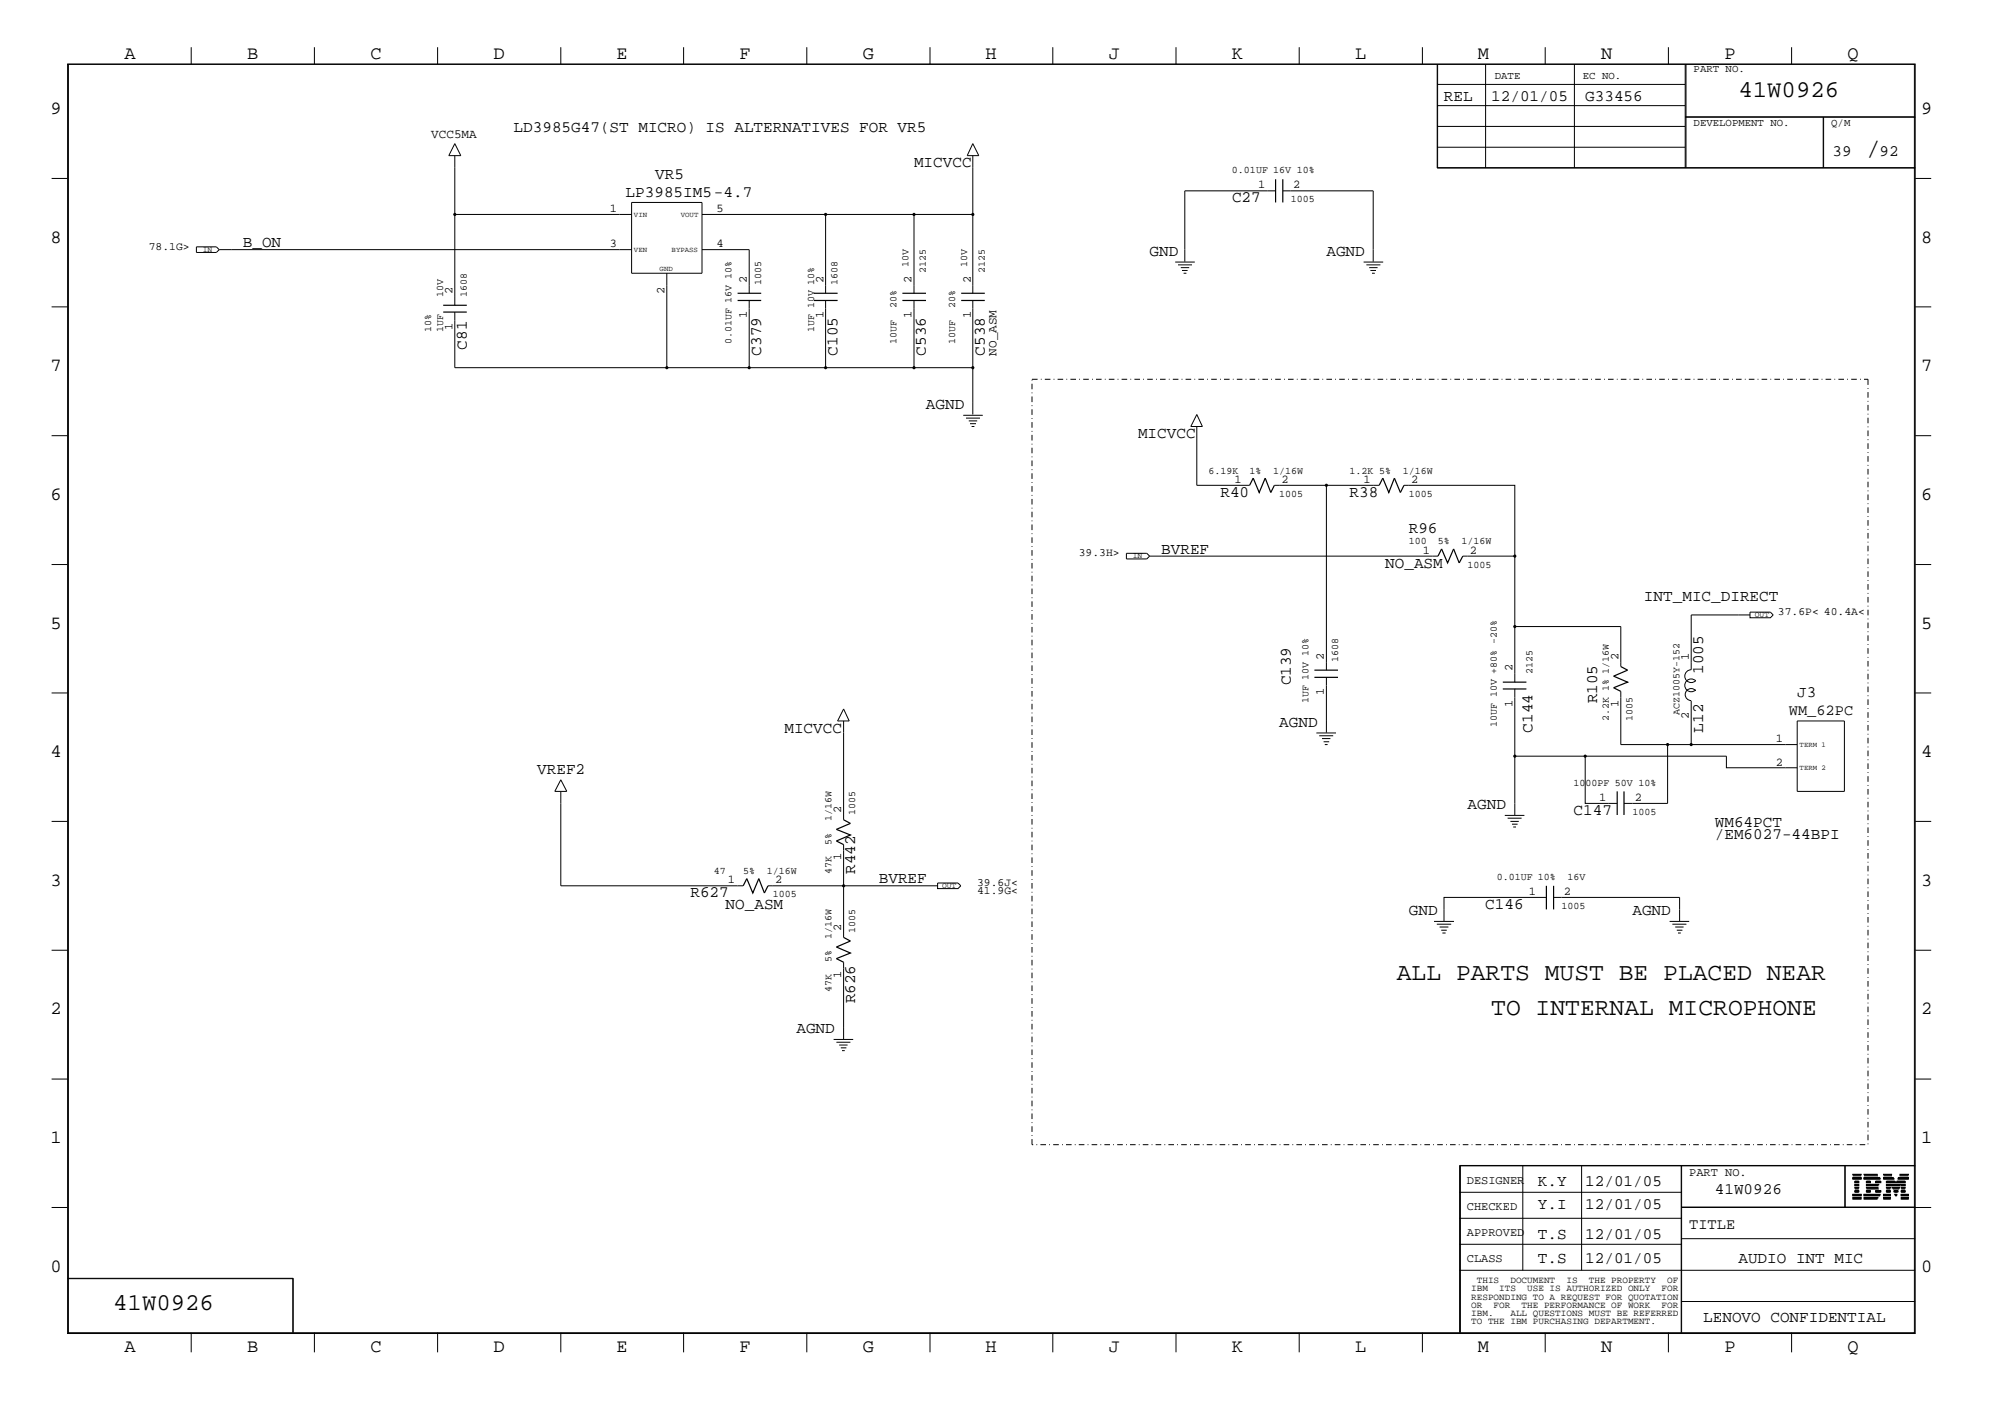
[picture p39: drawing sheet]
<svg xmlns="http://www.w3.org/2000/svg" width="423mm" height="300mm" viewBox="0 0 423 300" stroke-linecap="round" stroke-linejoin="round" font-family="sans-serif">
<defs><g id="words">
<g font-size="5.2">
<text x="395" y="32.9">/</text>
<text x="295.7" y="207.3">ALL PARTS MUST BE PLACED NEAR</text>
<text x="315.6" y="214.9">TO INTERNAL MICROPHONE</text>
</g>
<g font-size="5.1">
<text x="368" y="20.5">41W0926</text>
<text x="24" y="277.2">41W0926</text>
</g>
<g font-size="4">
<text x="26.3" y="12.5">A</text>
<text x="52.3" y="12.5">B</text>
<text x="78.4" y="12.5">C</text>
<text x="104.5" y="12.5">D</text>
<text x="130.5" y="12.5">E</text>
<text x="156.5" y="12.5">F</text>
<text x="182.6" y="12.5">G</text>
<text x="208.6" y="12.5">H</text>
<text x="234.7" y="12.5">J</text>
<text x="260.8" y="12.5">K</text>
<text x="286.9" y="12.5">L</text>
<text x="312.8" y="12.5">M</text>
<text x="338.9" y="12.5">N</text>
<text x="365" y="12.5">P</text>
<text x="391.1" y="12.5">Q</text>
<text x="10.7" y="24.1">9</text>
<text x="406.7" y="24.1">9</text>
<text x="10.7" y="51.4">8</text>
<text x="406.7" y="51.4">8</text>
<text x="10.7" y="78.6">7</text>
<text x="406.7" y="78.6">7</text>
<text x="10.7" y="105.8">6</text>
<text x="406.7" y="105.8">6</text>
<text x="10.7" y="133.1">5</text>
<text x="406.7" y="133.1">5</text>
<text x="10.7" y="160.2">4</text>
<text x="406.7" y="160.2">4</text>
<text x="10.7" y="187.5">3</text>
<text x="406.7" y="187.5">3</text>
<text x="10.7" y="214.6">2</text>
<text x="406.7" y="214.6">2</text>
<text x="10.7" y="241.9">1</text>
<text x="406.7" y="241.9">1</text>
<text x="10.7" y="269.2">0</text>
<text x="406.7" y="269.2">0</text>
<text x="26.3" y="286.2">A</text>
<text x="52.3" y="286.2">B</text>
<text x="78.4" y="286.2">C</text>
<text x="104.5" y="286.2">D</text>
<text x="130.5" y="286.2">E</text>
<text x="156.5" y="286.2">F</text>
<text x="182.6" y="286.2">G</text>
<text x="208.6" y="286.2">H</text>
<text x="234.7" y="286.2">J</text>
<text x="260.8" y="286.2">K</text>
<text x="286.9" y="286.2">L</text>
<text x="312.8" y="286.2">M</text>
<text x="338.9" y="286.2">N</text>
<text x="365" y="286.2">P</text>
<text x="391.1" y="286.2">Q</text>
</g>
<g font-size="3.4">
<text x="305.6" y="21.4">REL</text>
<text x="315.6" y="21.4">12/01/05</text>
<text x="335.5" y="21.4">G33456</text>
<text x="108.7" y="27.9">LD3985G47(ST MICRO) IS ALTERNATIVES FOR VR5</text>
<text x="193.5" y="35.4">MICVCC</text>
<text x="387.9" y="32.9">39</text>
<text x="397.8" y="32.9">92</text>
<text x="132.4" y="41.7">LP3985IM5-4.7</text>
<text x="138.7" y="37.9">VR5</text>
<text x="260.8" y="42.8">C27</text>
<text x="51.4" y="52.3">B_ON</text>
<text x="243.3" y="54.1">GND</text>
<text x="280.8" y="54.1">AGND</text>
<text x="98.8" y="74" transform="rotate(-90 98.8 74)">C81</text>
<text x="161.1" y="75.3" transform="rotate(-90 161.1 75.3)">C379</text>
<text x="177.3" y="75.3" transform="rotate(-90 177.3 75.3)">C105</text>
<text x="196" y="75.3" transform="rotate(-90 196 75.3)">C536</text>
<text x="208.4" y="75.3" transform="rotate(-90 208.4 75.3)">C538</text>
<text x="196" y="86.5">AGND</text>
<text x="240.9" y="92.7">MICVCC</text>
<text x="258.3" y="105.2">R40</text>
<text x="285.7" y="105.2">R38</text>
<text x="298.2" y="112.7">R96</text>
<text x="245.8" y="117.2">BVREF</text>
<text x="293.2" y="120.1">NO_ASM</text>
<text x="348" y="127.1">INT_MIC_DIRECT</text>
<text x="360.5" y="142.6" transform="rotate(-90 360.5 142.6)">1005</text>
<text x="273.2" y="145" transform="rotate(-90 273.2 145)">C139</text>
<text x="338.1" y="148.8" transform="rotate(-90 338.1 148.8)">R105</text>
<text x="380.4" y="147.6">J3</text>
<text x="166" y="155">MICVCC</text>
<text x="270.8" y="153.8">AGND</text>
<text x="324.4" y="155" transform="rotate(-90 324.4 155)">C144</text>
<text x="360.5" y="155" transform="rotate(-90 360.5 155)">L12</text>
<text x="113.7" y="163.7">VREF2</text>
<text x="310.6" y="171.3">AGND</text>
<text x="333.1" y="172.5">C147</text>
<text x="363" y="175">WM64PCT</text>
<text x="363" y="177.5">/EM6027-44BPI</text>
<text x="181" y="184.9" transform="rotate(-90 181 184.9)">R442</text>
<text x="146.1" y="189.9">R627</text>
<text x="186" y="186.9">BVREF</text>
<text x="153.6" y="192.4">NO_ASM</text>
<text x="298.2" y="193.6">GND</text>
<text x="314.4" y="192.4">C146</text>
<text x="345.5" y="193.6">AGND</text>
<text x="181" y="212.3" transform="rotate(-90 181 212.3)">R626</text>
<text x="168.6" y="218.6">AGND</text>
<text x="325.5" y="251">K.Y</text>
<text x="335.5" y="251">12/01/05</text>
<text x="325.5" y="255.9">Y.I</text>
<text x="335.5" y="255.9">12/01/05</text>
<text x="363" y="252.7">41W0926</text>
<text x="325.5" y="262.2">T.S</text>
<text x="335.5" y="262.2">12/01/05</text>
<text x="325.5" y="267.2">T.S</text>
<text x="335.5" y="267.2">12/01/05</text>
<text x="368" y="267.2">AUDIO INT MIC</text>
<text x="360.5" y="279.7">LENOVO CONFIDENTIAL</text>
</g>
<g font-size="3.2">
<text x="378.6" y="151.3">WM_62PC</text>
<text x="357.5" y="260">TITLE</text>
</g>
<g font-size="2.7">
<text x="91.3" y="29.2">VCC5MA</text>
<text x="210.9" y="75.3" transform="rotate(-90 210.9 75.3)">NO_ASM</text>
</g>
<g font-size="2.5">
<text x="266.3" y="39.9">1</text>
<text x="273.7" y="39.9">2</text>
<text x="129.1" y="44.9">1</text>
<text x="151.6" y="44.9">5</text>
<text x="129.1" y="52.3">3</text>
<text x="151.6" y="52.3">4</text>
<text x="158.1" y="59.9" transform="rotate(-90 158.1 59.9)">2</text>
<text x="174.3" y="59.9" transform="rotate(-90 174.3 59.9)">2</text>
<text x="193" y="59.9" transform="rotate(-90 193 59.9)">2</text>
<text x="205.5" y="59.9" transform="rotate(-90 205.5 59.9)">2</text>
<text x="95.8" y="62.3" transform="rotate(-90 95.8 62.3)">2</text>
<text x="140.6" y="62.3" transform="rotate(-90 140.6 62.3)">2</text>
<text x="95.8" y="69.8" transform="rotate(-90 95.8 69.8)">1</text>
<text x="158.1" y="67.3" transform="rotate(-90 158.1 67.3)">1</text>
<text x="174.3" y="67.3" transform="rotate(-90 174.3 67.3)">1</text>
<text x="193" y="67.3" transform="rotate(-90 193 67.3)">1</text>
<text x="205.5" y="67.3" transform="rotate(-90 205.5 67.3)">1</text>
<text x="261.3" y="102.2">1</text>
<text x="271.3" y="102.2">2</text>
<text x="288.6" y="102.2">1</text>
<text x="298.7" y="102.2">2</text>
<text x="301.2" y="117.2">1</text>
<text x="311.1" y="117.2">2</text>
<text x="280.2" y="139.6" transform="rotate(-90 280.2 139.6)">2</text>
<text x="320.1" y="142.1" transform="rotate(-90 320.1 142.1)">2</text>
<text x="342.6" y="139.6" transform="rotate(-90 342.6 139.6)">2</text>
<text x="357.5" y="139.6" transform="rotate(-90 357.5 139.6)">1</text>
<text x="280.2" y="147.1" transform="rotate(-90 280.2 147.1)">1</text>
<text x="320.1" y="149.6" transform="rotate(-90 320.1 149.6)">1</text>
<text x="342.6" y="149.6" transform="rotate(-90 342.6 149.6)">1</text>
<text x="357.5" y="152.1" transform="rotate(-90 357.5 152.1)">2</text>
<text x="375.9" y="157.1">1</text>
<text x="375.9" y="162.1">2</text>
<text x="178.1" y="172" transform="rotate(-90 178.1 172)">2</text>
<text x="338.5" y="169.5">1</text>
<text x="346" y="169.5">2</text>
<text x="178.1" y="181.9" transform="rotate(-90 178.1 181.9)">1</text>
<text x="154.1" y="186.9">1</text>
<text x="164.1" y="186.9">2</text>
<text x="323.6" y="189.4">1</text>
<text x="331" y="189.4">2</text>
<text x="178.1" y="196.9" transform="rotate(-90 178.1 196.9)">2</text>
<text x="178.1" y="206.9" transform="rotate(-90 178.1 206.9)">1</text>
<text x="310.5" y="250.6">DESIGNER</text>
<text x="357.5" y="248.8">PART NO.</text>
<text x="310.5" y="256.1">CHECKED</text>
<text x="310.5" y="261.5">APPROVED</text>
<text x="310.5" y="267">CLASS</text>
</g>
<g font-size="2.4">
<text x="31.5" y="52.8">78.1G&gt;</text>
<text x="228.3" y="117.7">39.3H&gt;</text>
<text x="376.3" y="130.1">37.6P&lt; 40.4A&lt;</text>
<text x="206.8" y="189.2">41.9G&lt;</text>
<text x="206.8" y="187.5">39.6J&lt;</text>
</g>
<g font-size="2.3">
<text x="316.4" y="16.7">DATE</text>
<text x="335" y="16.7">EC NO.</text>
<text x="358.5" y="15.2">PART NO.</text>
<text x="358.5" y="26.6">DEVELOPMENT NO.</text>
<text x="387.6" y="26.6">Q/M</text>
</g>
<g font-size="2.1">
<text x="260.8" y="36.7">0.01UF 16V 10%</text>
<text x="273.2" y="42.8">1005</text>
<text x="192.3" y="56.6" transform="rotate(-90 192.3 56.6)">10V</text>
<text x="196" y="57.8" transform="rotate(-90 196 57.8)">2125</text>
<text x="204.7" y="56.6" transform="rotate(-90 204.7 56.6)">10V</text>
<text x="208.4" y="57.8" transform="rotate(-90 208.4 57.8)">2125</text>
<text x="93.8" y="62.8" transform="rotate(-90 93.8 62.8)">10V</text>
<text x="98.8" y="62.8" transform="rotate(-90 98.8 62.8)">1608</text>
<text x="161.1" y="60.4" transform="rotate(-90 161.1 60.4)">1005</text>
<text x="177.3" y="60.4" transform="rotate(-90 177.3 60.4)">1608</text>
<text x="189.7" y="65.3" transform="rotate(-90 189.7 65.3)">20%</text>
<text x="202.2" y="65.3" transform="rotate(-90 202.2 65.3)">20%</text>
<text x="91.3" y="70.3" transform="rotate(-90 91.3 70.3)">10%</text>
<text x="93.8" y="70.3" transform="rotate(-90 93.8 70.3)">1UF</text>
<text x="172.3" y="70.3" transform="rotate(-90 172.3 70.3)">1UF 10V 10%</text>
<text x="154.9" y="72.8" transform="rotate(-90 154.9 72.8)">0.01UF 16V 10%</text>
<text x="189.7" y="72.8" transform="rotate(-90 189.7 72.8)">10UF</text>
<text x="202.2" y="72.8" transform="rotate(-90 202.2 72.8)">10UF</text>
<text x="255.8" y="100.2">6.19K</text>
<text x="264.5" y="100.2">1%</text>
<text x="269.5" y="100.2">1/16W</text>
<text x="285.7" y="100.2">1.2K 5%</text>
<text x="296.9" y="100.2">1/16W</text>
<text x="270.8" y="105.2">1005</text>
<text x="298.2" y="105.2">1005</text>
<text x="298.2" y="115.1">100</text>
<text x="304.4" y="115.1">5%</text>
<text x="309.4" y="115.1">1/16W</text>
<text x="310.6" y="120.1">1005</text>
<text x="283.2" y="140.1" transform="rotate(-90 283.2 140.1)">1608</text>
<text x="324.4" y="142.6" transform="rotate(-90 324.4 142.6)">2125</text>
<text x="276.9" y="148.8" transform="rotate(-90 276.9 148.8)">1UF 10V 10%</text>
<text x="316.8" y="153.8" transform="rotate(-90 316.8 153.8)">10UF 10V +80% -20%</text>
<text x="340.5" y="152.6" transform="rotate(-90 340.5 152.6)">2.2K 1% 1/16W</text>
<text x="345.5" y="152.6" transform="rotate(-90 345.5 152.6)">1005</text>
<text x="355.5" y="151.3" transform="rotate(-90 355.5 151.3)">ACZ1005Y-152</text>
<text x="333.1" y="166.3">1000PF 50V 10%</text>
<text x="176" y="173.7" transform="rotate(-90 176 173.7)">1/16W</text>
<text x="181" y="172.5" transform="rotate(-90 181 172.5)">1005</text>
<text x="345.5" y="172.5">1005</text>
<text x="176" y="178.7" transform="rotate(-90 176 178.7)">5%</text>
<text x="151.1" y="184.9">47</text>
<text x="157.3" y="184.9">5%</text>
<text x="162.3" y="184.9">1/16W</text>
<text x="176" y="184.9" transform="rotate(-90 176 184.9)">47K</text>
<text x="163.6" y="189.9">1005</text>
<text x="316.8" y="186.2">0.01UF 10%</text>
<text x="331.8" y="186.2">16V</text>
<text x="181" y="197.4" transform="rotate(-90 181 197.4)">1005</text>
<text x="330.5" y="192.4">1005</text>
<text x="176" y="203.6" transform="rotate(-90 176 203.6)">5%</text>
<text x="176" y="198.6" transform="rotate(-90 176 198.6)">1/16W</text>
<text x="176" y="209.9" transform="rotate(-90 176 209.9)">47K</text>
</g>
<g font-size="2">
<text x="311.4" y="273.2">IBM</text>
<text x="311.4" y="275">RESPONDING TO A REQUEST FOR QUOTATION</text>
<text x="312.6" y="271.4">THIS</text>
<text x="317.3" y="273.2">ITS</text>
<text x="319.7" y="271.4">DOCUMENT</text>
<text x="323.3" y="273.2">USE IS AUTHORIZED ONLY</text>
<text x="331.6" y="271.4">IS</text>
<text x="336.3" y="271.4">THE PROPERTY</text>
<text x="351.7" y="273.2">FOR</text>
<text x="352.9" y="271.4">OF</text>
<text x="311.4" y="276.7">OR</text>
<text x="311.4" y="278.6">IBM.</text>
<text x="311.4" y="280.2">TO THE IBM PURCHASING DEPARTMENT.</text>
<text x="316.1" y="276.7">FOR</text>
<text x="319.7" y="278.6">ALL QUESTIONS MUST BE REFERRED</text>
<text x="322.1" y="276.7">THE PERFORMANCE OF WORK</text>
<text x="351.7" y="276.7">FOR</text>
</g>
<g font-size="1.7">
<text x="42.9" y="53.3">IN</text>
<text x="239.8" y="118">IN</text>
<text x="371.4" y="130.6">OUT</text>
<text x="199.4" y="187.9">OUT</text>
</g>
<g font-size="1.6">
<text x="134.2" y="45.9">VIN</text>
<text x="144.1" y="45.9">VOUT</text>
<text x="134.2" y="53.3">VEN</text>
<text x="142.2" y="53.3">BYPASS</text>
<text x="139.6" y="57.3">GND</text>
<text x="380.9" y="158">TERM 1</text>
<text x="380.9" y="163">TERM 2</text>
</g>
</g></defs>
<g fill="none" stroke="#000" stroke-width=".21">
<path d="M14.3 13.5h391.1v268.7h-391.1zM14.5 13.6h390.7v268.4h-390.7zM40.5 10v3.5M66.5 10v3.5M92.6 10v3.5M118.7 10v3.5M144.7 10v3.5M170.8 10v3.5M196.9 10v3.5M222.8 10v3.5M248.9 10v3.5M275 10v3.5"/>
<path d="M301.1 10v3.5M304.2 13.5v22.1h101.2M304.2 17.9h52.5M304.3 13.5v22.1M314.5 13.5v22.1M327.1 10v3.5M333.2 13.5v22.1M353.1 10v3.5M356.7 13.5v22.1M356.9 13.5v22.1M379.2 10v3.5M10.9 37.8h3.4"/>
<path d="M96.3 32.9v31.7M96.3 30.4l1.2 2.5h-2.5zM205.9 32.9v29.2M205.9 30.4l1.3 2.5h-2.5zM304.2 35.5h101.2M304.2 26.8h52.5M304.2 22.4h52.5M304.3 31.2h52.4M356.7 24.8h48.7M356.7 24.7h48.7M385.9 24.8v10.8M386 24.8v10.8"/>
<path d="M405.4 37.8h3.4M41.6 52.2h4.2l.6 .6-.6 .6h-4.2zM46.4 52.8h87.3M96.3 45.4h37.4M133.7 42.8h14.9v15h-14.9zM141.1 57.8v20M148.6 52.8h10v9.3M148.6 45.4h57.3M174.8 45.4v16.7M193.5 45.4v16.7M248.8 55.5h4.1M249.3 56h3"/>
<path d="M249.9 56.6h1.8M250.2 57.2h1.2M250.5 57.8h.6M270 40.4h-19.2v15M271.5 40.4h19.2v15M288.6 55.5h4.2M289.2 56h3M289.8 56.6h1.8M290.1 57.2h1.2M290.4 57.8h.6M10.9 64.9h3.4M96.3 66v11.8h78.5"/>
<path d="M158.6 63.6v14.2M174.8 63.6v14.2M193.5 63.6v14.2h-18.7M205.9 63.6v14.2h-12.4M205.9 77.8v9.9M405.4 64.9h3.4M10.9 92.2h3.4M203.9 87.9h4.1M204.5 88.5h2.9M205.1 89.1h1.7M205.3 89.7h1.3M205.7 90.3h.5"/>
<path d="M253.3 87.7l1.2 2.6h-2.4zM253.3 90.3v12.4h11.2M405.4 92.2h3.4M10.9 119.5h3.4M238.4 117.1h4.3l.6 .6-.6 .6h-4.3zM243.3 117.7h61.1M269.7 102.7h11.1M291.9 102.7h-11.1v39.1M297.2 102.7h23.4v29.9M309.6 117.7h11M405.4 119.5h3.4M370.4 130.1h-12.4v11.6a1.36 1.36 0 0 0-1.3 1.9 1.36 1.36 0 0 0 2.2 .4"/>
<path d="M370.4 129.5h4.3l.6 .6-.6 .6h-4.3zM10.9 146.6h3.4M178.6 150l1.1 2.6h-2.4zM178.6 152.6v20.9M278.6 155.1h4.2M279.2 155.7h3M279.8 156.3h1.8M280.2 157h1.1M280.4 157.6h.6M280.8 143.3v11.7M320.6 145.8v26.7M343.1 141.1v-8.5h-22.5v11.8"/>
<path d="M343.1 146.3v11.3h37.3M353 157.6v12.4h-9.3M358 148.3v9.3M358.9 144.1a1.36 1.36 0 0 0-1.9 0 1.36 1.36 0 0 0 0 1.9 1.36 1.36 0 0 0 1.9 0M358.9 146.2a1.27 1.27 0 0 0-2.1 .3 1.27 1.27 0 0 0 1.2 1.8M380.4 152.6h10v14.9h-10zM405.4 146.6h3.4M10.9 173.8h3.4M118.7 165l1.3 2.5h-2.6zM118.7 167.5v20h38.6M178.6 178.7v19.7M318.5 172.6h4.2"/>
<path d="M319.1 173.1h3M319.7 173.8h1.8M320 174.4h1.2M320.3 175h.6M320.6 160h14.9M380.4 162.5h-15v-2.5h-29.9v10h6.8M405.4 173.8h3.4M162.6 187.5h35.9M198.5 186.9h4.3l.6 .6-.6 .5h-4.3zM303.5 195h4.3M304.1 195.6h3.1M304.7 196.2h1.9"/>
<path d="M305.1 196.9h1.1M305.3 197.4h.7M327.3 189.9h-21.7v5M328.8 189.9h26.7v5M353.4 195h4.1M354 195.6h3M354.6 196.2h1.8M354.9 196.9h1.2M355.2 197.4h.6M10.9 201.1h3.4M176.4 220h4.2M178.6 203.6v16.3"/>
<path d="M405.4 201.1h3.4M10.9 228.3h3.4M177 220.6h3M177.6 221.1h1.8M178 221.7h1.2M178.2 222.3h.6M405.4 228.3h3.4M10.9 255.5h3.4M308.9 246.7h96.5M308.9 257.8h47M308.9 252.3h47M309.1 246.6v35.4"/>
<path d="M322.3 246.6v22.2M334.8 246.6v22.2M355.9 246.6v35.4M355.9 255.4h49.5M355.9 255.5h52.9M390.5 246.6v8.9M390.6 246.6v8.9M392.2 253.7h1.8zM392.2 253.6h1.8zM392.2 253.4l1.8 .1zM392.2 253l1.8 .1zM392.2 252.8l1.8 .1z"/>
<path d="M392.2 252.7l1.8 .1zM392.2 249.4l1.8 .1zM392.2 249.3l1.8 .1zM392.2 249.2l1.8 .1zM392.2 248.8h1.8zM392.2 248.7h1.8zM392.2 248.5l1.8 .1zM392.6 252.3h.8zM392.6 252.1l.8 .1zM392.6 252l.8 .1zM392.6 251.6h.8zM392.6 251.5h.8z"/>
<path d="M392.6 251.3l.8 .1zM392.6 250.9l.8 .1zM392.6 250.8h.8zM392.6 250.6l.8 .1zM392.6 250.2l.8 .1zM392.6 250l.8 .1zM392.6 249.9h.8zM394.5 253.7h2.8zM394.5 253.6h2.9zM394.5 253.4l3 .1zM394.5 248.8h3zM394.5 248.7h2.9z"/>
<path d="M394.5 248.5l2.8 .1zM394.5 253l3.3 .1zM394.5 252.8l3.4 .1zM394.5 252.7l3.4 .1zM394.5 249.4l3.4 .1zM394.5 249.3l3.4 .1zM394.5 249.2l3.3 .1zM395.1 251.6h2.6zM395.1 251.5h2.5zM395.1 251.3l2.4 .1zM395.1 250.9l2.4 .1zM395.1 250.8h2.5z"/>
<path d="M395.1 250.6l2.6 .1zM395.1 252.3h.8zM395.1 252.1l.8 .1zM395.1 252l.8 .1zM395.1 250.2l.8 .1zM395.1 250l.8 .1zM395.1 249.9h.8zM397 252.3h1.1zM397 252.1l1.1 .1zM397 252l1.1 .1zM397 250.2l1.1 .1zM397 250l1.1 .1z"/>
<path d="M397 249.9h1.1zM398.7 253.7h1.4zM398.7 253.6h1.4zM398.7 253.4l1.4 .1zM398.7 253l1.4 .1zM398.7 252.8l1.4 .1zM398.7 252.7l1.4 .1zM398.7 249.4l2.2 .1zM398.7 249.3l2.1 .1zM398.7 249.2l2 .1zM398.7 248.8h1.8zM398.7 248.7h1.8z"/>
<path d="M398.7 248.5l1.7 .1zM399.3 252.3h.8zM399.3 252.1l.8 .1zM399.3 252l.8 .1zM399.3 251.6h.8zM399.3 251.5h.8zM399.3 251.3l.8 .1zM399.3 250.9l.8 .1zM399.3 250.8h.8zM399.3 250.6l.8 .1zM399.3 250.2l1.9 .1zM399.3 250l1.9 .1z"/>
<path d="M399.3 249.9h1.8zM400.3 250.6l2 .1zM400.4 250.9l1.8 .1zM400.4 250.8h1.8zM400.5 251.3l1.6 .1zM400.6 251.5h1.5zM400.6 251.6h1.4zM400.9 252.1l.8 .1zM400.9 252l.8 .1zM401 252.3h.7zM401.1 252.7l.4 .1zM401.2 252.8l.3 .1z"/>
<path d="M401.2 253l.2 .1zM401.4 250.2l1.9 .1zM401.5 250l1.8 .1zM401.5 249.9h1.8zM401.7 249.4l2.2 .1zM401.8 249.3l2.1 .1zM401.8 249.2l2.1 .1zM402.1 248.8h1.8zM402.1 248.7h1.8zM402.2 248.5l1.7 .1zM402.4 253.7h1.5zM402.4 253.6h1.5z"/>
<path d="M402.4 253.4l1.5 .1zM402.4 253l1.5 .1zM402.4 252.8l1.5 .1zM402.4 252.7l1.5 .1zM402.4 252.3h.9zM402.4 252.1l.9 .1zM402.4 252l.9 .1zM402.4 251.6h.9zM402.4 251.5h.9zM402.4 251.3l.9 .1zM402.4 250.9l.9 .1zM402.4 250.8h.9z"/>
<path d="M402.4 250.6l.9 .1zM405.4 246.6h-96.5v35.4M14.3 270.5h47.8v11.5M14.3 270.6h47.8M62 270.5v11.5M308.9 268.8h96.5M308.9 263.3h47M355.9 275.4h49.5M355.9 262.1h49.5M40.5 282v4.2M66.5 282v4.2M92.6 282v4.2"/>
<path d="M118.7 282v4.2M144.7 282v4.2M170.8 282v4.2M196.9 282v4.2M222.8 282v4.2M248.9 282v4.2M275 282v4.2M301.1 282v4.2M327.1 282v4.2M353.1 282v4.2M379.2 282v4.2"/>
</g>
<g fill="none" stroke="#000" stroke-width=".25">
<path d="M270 37.9v4.9M271.5 37.9v4.9M93.8 66h5M93.8 64.6h5M156.1 63.6h5M156.1 62.1h5M172.3 63.6h5M172.3 62.1h5M191 63.6h5M191 62.1h5M203.5 63.6h4.9M203.5 62.1h4.9"/>
<path d="M264.5 102.7l.8-1.5 1.2 3 1.3-3 1.2 3 .7-1.5M291.9 102.7l.8-1.5 1.3 3 1.1-3 1.3 3 .8-1.5M304.4 117.7l.7-1.5 1.3 2.9 1.3-2.9 1.2 2.9 .7-1.4M278.2 143.3h5M278.2 141.8h5M318.1 145.8h5M318.1 144.4h5M343.1 141.1l1.4 .7-3 1.3 3 1.3-3 1.1 1.6 .8M178.6 173.5l1.4 .7-3 1.3 3 1.2-3 1.3 1.6 .7M342.3 167.5v5M343.7 167.5v5M157.3 187.5l.8-1.6 1.2 3.1 1.3-3.1 1.2 3.1 .8-1.5"/>
<path d="M178.6 198.4l1.4 .7-3 1.3 3 1.3-3 1.2 1.6 .7M327.3 187.5v4.9M328.8 187.5v4.9"/>
</g>
<path d="M218.4 80.3h177M395.4 80.3v161.9h-177M218.4 242.2v-161.9" fill="none" stroke="#000" stroke-width=".21" stroke-dasharray="1.2 .7 .2 .7" stroke-linecap="butt"/>
<g fill="#000">
<circle cx="96.3" cy="45.4" r=".34"/>
<circle cx="174.8" cy="45.4" r=".34"/>
<circle cx="193.5" cy="45.4" r=".34"/>
<circle cx="205.9" cy="45.4" r=".34"/>
<circle cx="141.1" cy="77.8" r=".34"/>
<circle cx="158.6" cy="77.8" r=".34"/>
<circle cx="174.8" cy="77.8" r=".34"/>
<circle cx="193.5" cy="77.8" r=".34"/>
<circle cx="205.9" cy="77.8" r=".34"/>
<circle cx="280.8" cy="102.7" r=".34"/>
<circle cx="320.6" cy="117.7" r=".34"/>
<circle cx="320.6" cy="132.6" r=".34"/>
<circle cx="353" cy="157.6" r=".34"/>
<circle cx="358" cy="157.6" r=".34"/>
<circle cx="320.6" cy="160" r=".34"/>
<circle cx="335.5" cy="160" r=".34"/>
<circle cx="178.6" cy="187.5" r=".34"/>
</g>
<use href="#words"/>
</svg>
